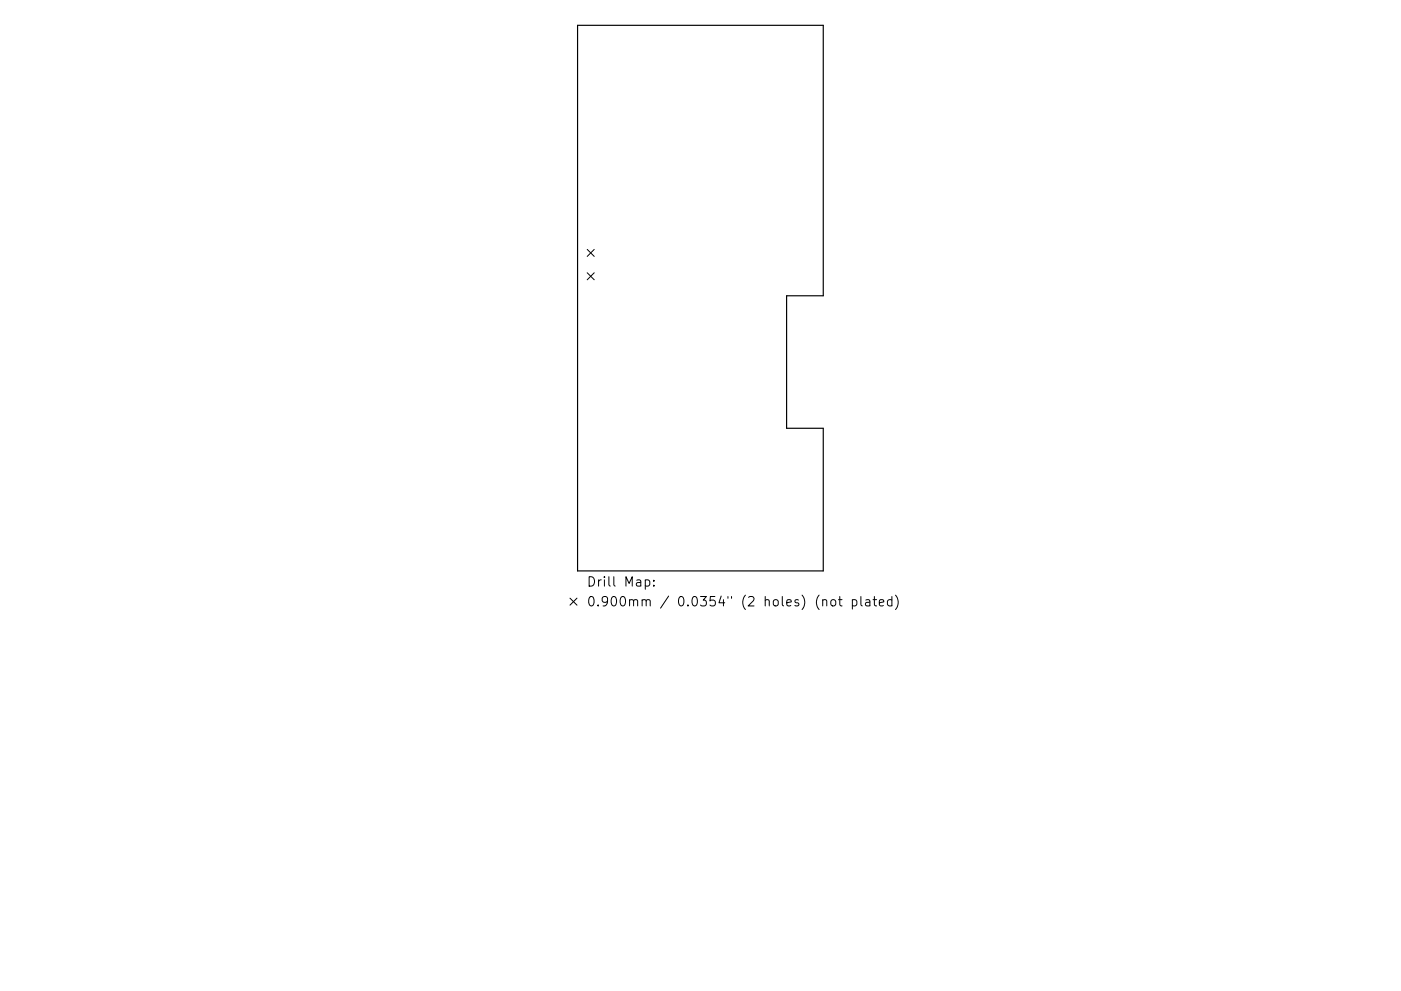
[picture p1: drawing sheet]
<svg xmlns="http://www.w3.org/2000/svg" width="297mm" height="210mm" viewBox="0 0 297 210" stroke-linecap="round" stroke-linejoin="round" font-family="sans-serif">
<defs><g id="words">
<g font-size="2.8">
<text x="124.3" y="124.5">Drill Map:</text>
<text x="124.3" y="128.7">0.900mm / 0.0354&quot; (2 holes) (not plated)</text>
</g>
</g></defs>
<path d="M122.5 5.4h52v57.4h-7.7v28.1h7.7v30.2h-52z" fill="none" stroke="#000" stroke-width=".25"/>
<g fill="none" stroke="#000" stroke-width=".21">
<path d="M124.5 52.9l1.5 1.5M124.5 57.9l1.5 1.5M126 52.9l-1.5 1.5M126 57.9l-1.5 1.5M120.8 126.9l1.5 1.5M122.3 126.9l-1.5 1.5M136.8 123.1l.6-.1 .4 .4v.6l-.2 .3h-.8M138.6 124.2v.2M138.6 123.1v.2M174.4 127.4l.3-.2 .5 .1 .1 1.3M176.2 127.4l.3-.2a.54 .54 0 0 1 .7 .4v.6a.54 .54 0 0 1-.5 .4 .54 .54 0 0 1-.6-.4zM177.8 127.2h.7"/>
<path d="M178.1 126.6v1.7v.2l.4 .1M180.7 127.3l.6-.1 .4 .4v.6l-.2 .3h-.8M180.7 127.2v2M182.5 126.6v1.7l.3 .3M183.6 127.3h.7l.1 1.3M184.4 127.7l-.6 .1a.39 .39 0 0 0-.3 .4 .39 .39 0 0 0 .3 .4l.6-.1M185.1 127.2h.8M185.4 126.6v1.7l.1 .2 .4 .1M186.4 127.9l1-.2-.1-.4-.6-.1-.3 .3 .1 1h.8M189.1 127.3l-.6-.1-.4 .4v.6l.2 .3h.8M189.1 126.6v2M189.9 126.3a2.29 2.29 0 0 1 0 3"/>
</g>
<use href="#words"/>
</svg>
